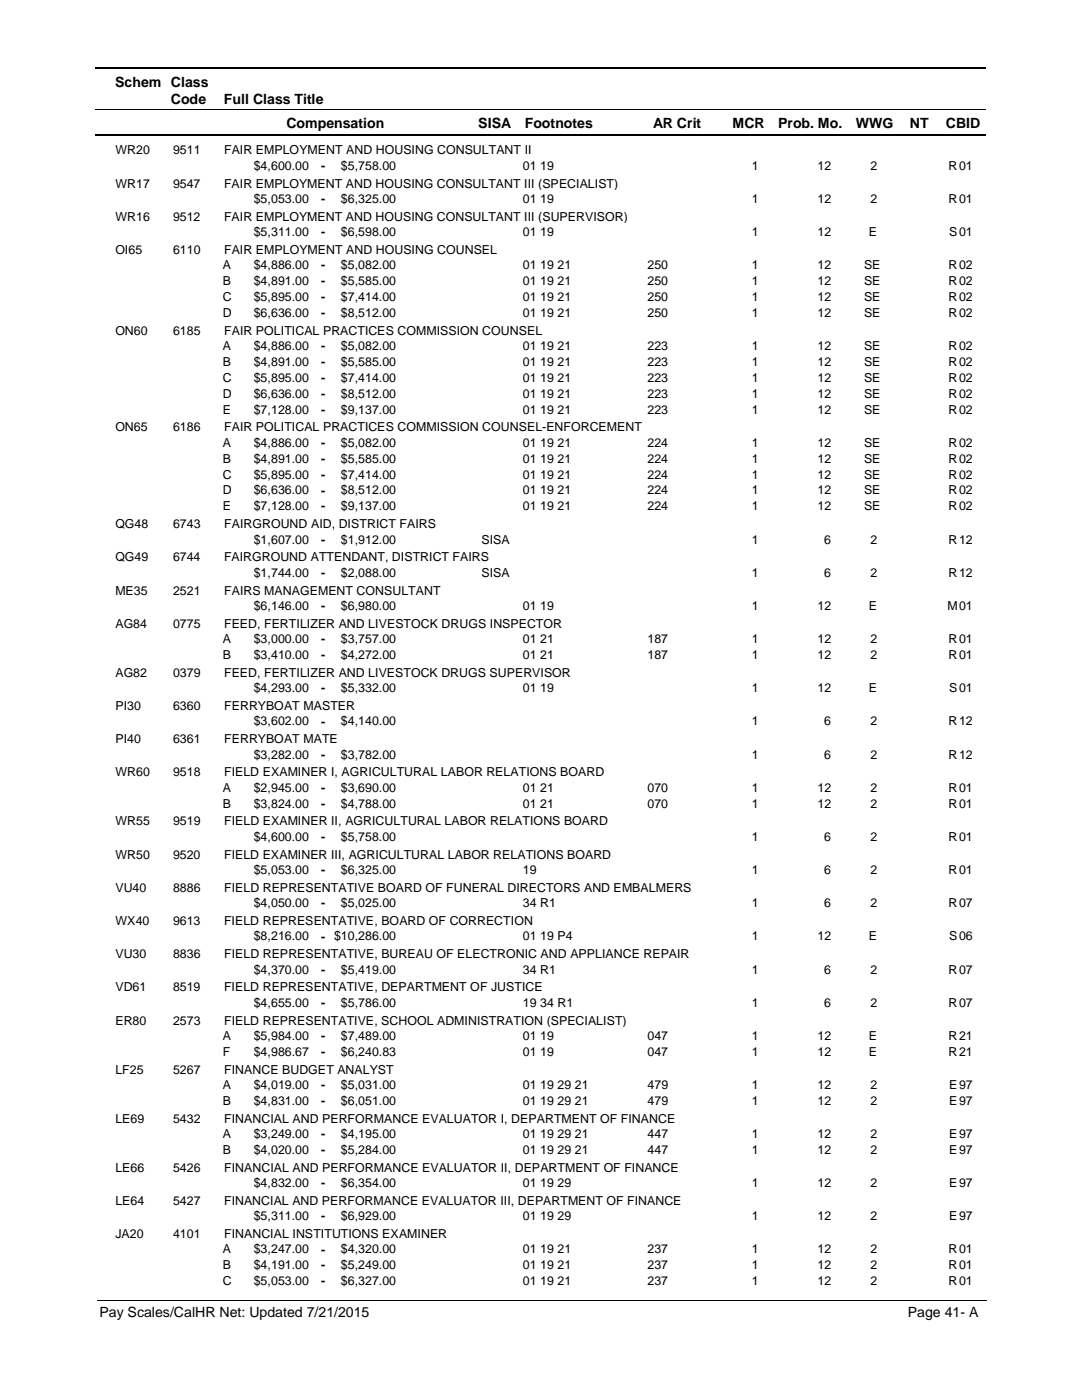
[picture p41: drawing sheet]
<svg xmlns="http://www.w3.org/2000/svg" width="216mm" height="279mm" viewBox="0 0 216 279" stroke-linecap="round" stroke-linejoin="round" font-family="sans-serif">
<defs><g id="words">
<g font-size="2.8">
<text x="23" y="17.3">Schem Class</text>
<text x="34.1" y="20.7">Code</text>
<text x="44.7" y="20.7">Full Class Title</text>
<text x="57.2" y="25.6">Compensation</text>
<text x="95.4" y="25.6">SISA</text>
<text x="104.7" y="25.6">Footnotes</text>
<text x="130.3" y="25.6">AR Crit</text>
<text x="146.2" y="25.6">MCR</text>
<text x="155.3" y="25.6">Prob. Mo.</text>
<text x="170.8" y="25.6">WWG</text>
<text x="181.5" y="25.6">NT</text>
<text x="188.7" y="25.6">CBID</text>
<text x="19.9" y="262.9">Pay Scales/CalHR Net: Updated 7/21/2015</text>
<text x="181.1" y="262.9">Page 41- A</text>
</g>
<g font-size="2.5">
<text x="23" y="30.8">WR20</text>
<text x="34.5" y="30.8">9511</text>
<text x="44.7" y="30.8">FAIR EMPLOYMENT AND HOUSING CONSULTANT II</text>
<text x="50.6" y="33.9">$4,600.00</text>
<text x="64.1" y="33.9">-</text>
<text x="68" y="33.9">$5,758.00</text>
<text x="104.3" y="33.9">01 19</text>
<text x="150" y="33.9">1</text>
<text x="163.1" y="33.9">12</text>
<text x="173.7" y="33.9">2</text>
<text x="189.3" y="33.9">R</text>
<text x="191.4" y="33.9">01</text>
<text x="23" y="37.4">WR17</text>
<text x="34.5" y="37.4">9547</text>
<text x="44.7" y="37.4">FAIR EMPLOYMENT AND HOUSING CONSULTANT III (SPECIALIST)</text>
<text x="50.6" y="40.5">$5,053.00</text>
<text x="64.1" y="40.5">-</text>
<text x="68" y="40.5">$6,325.00</text>
<text x="104.3" y="40.5">01 19</text>
<text x="150" y="40.5">1</text>
<text x="163.1" y="40.5">12</text>
<text x="173.7" y="40.5">2</text>
<text x="189.3" y="40.5">R</text>
<text x="191.4" y="40.5">01</text>
<text x="23" y="44">WR16</text>
<text x="34.5" y="44">9512</text>
<text x="44.7" y="44">FAIR EMPLOYMENT AND HOUSING CONSULTANT III (SUPERVISOR)</text>
<text x="50.6" y="47.1">$5,311.00</text>
<text x="64.1" y="47.1">-</text>
<text x="68" y="47.1">$6,598.00</text>
<text x="104.3" y="47.1">01 19</text>
<text x="150" y="47.1">1</text>
<text x="163.1" y="47.1">12</text>
<text x="173.4" y="47.1">E</text>
<text x="189.4" y="47.1">S</text>
<text x="191.4" y="47.1">01</text>
<text x="23" y="50.7">OI65</text>
<text x="34.5" y="50.7">6110</text>
<text x="44.5" y="53.7">A</text>
<text x="44.7" y="50.7">FAIR EMPLOYMENT AND HOUSING COUNSEL</text>
<text x="50.6" y="53.7">$4,886.00</text>
<text x="64.1" y="53.8">-</text>
<text x="68" y="53.7">$5,082.00</text>
<text x="104.3" y="53.7">01 19 21</text>
<text x="129.2" y="53.7">250</text>
<text x="150" y="53.7">1</text>
<text x="163.1" y="53.7">12</text>
<text x="172.4" y="53.7">SE</text>
<text x="189.3" y="53.7">R</text>
<text x="191.4" y="53.7">02</text>
<text x="44.5" y="56.9">B</text>
<text x="50.6" y="56.9">$4,891.00</text>
<text x="64.1" y="56.9">-</text>
<text x="68" y="56.9">$5,585.00</text>
<text x="104.3" y="56.9">01 19 21</text>
<text x="129.2" y="56.9">250</text>
<text x="150" y="56.9">1</text>
<text x="163.1" y="56.9">12</text>
<text x="172.4" y="56.9">SE</text>
<text x="189.3" y="56.9">R</text>
<text x="191.4" y="56.9">02</text>
<text x="44.5" y="60.1">C</text>
<text x="44.5" y="63.2">D</text>
<text x="50.6" y="60.1">$5,895.00</text>
<text x="50.6" y="63.2">$6,636.00</text>
<text x="64.1" y="60.1">-</text>
<text x="64.1" y="63.3">-</text>
<text x="68" y="60.1">$7,414.00</text>
<text x="68" y="63.2">$8,512.00</text>
<text x="104.3" y="60.1">01 19 21</text>
<text x="104.3" y="63.2">01 19 21</text>
<text x="129.2" y="60.1">250</text>
<text x="129.2" y="63.2">250</text>
<text x="150" y="60.1">1</text>
<text x="150" y="63.2">1</text>
<text x="163.1" y="60.1">12</text>
<text x="163.1" y="63.2">12</text>
<text x="172.4" y="60.1">SE</text>
<text x="172.4" y="63.2">SE</text>
<text x="189.3" y="60.1">R</text>
<text x="189.3" y="63.2">R</text>
<text x="191.4" y="60.1">02</text>
<text x="191.4" y="63.2">02</text>
<text x="23" y="66.8">ON60</text>
<text x="34.5" y="66.8">6185</text>
<text x="44.5" y="69.9">A</text>
<text x="44.7" y="66.8">FAIR POLITICAL PRACTICES COMMISSION COUNSEL</text>
<text x="50.6" y="69.8">$4,886.00</text>
<text x="64.1" y="69.9">-</text>
<text x="68" y="69.8">$5,082.00</text>
<text x="104.3" y="69.8">01 19 21</text>
<text x="129.2" y="69.8">223</text>
<text x="150" y="69.8">1</text>
<text x="163.1" y="69.8">12</text>
<text x="172.4" y="69.8">SE</text>
<text x="189.3" y="69.8">R</text>
<text x="191.4" y="69.8">02</text>
<text x="44.5" y="73">B</text>
<text x="44.5" y="76.2">C</text>
<text x="50.6" y="73">$4,891.00</text>
<text x="50.6" y="76.2">$5,895.00</text>
<text x="64.1" y="73">-</text>
<text x="64.1" y="76.2">-</text>
<text x="68" y="76.2">$7,414.00</text>
<text x="68" y="73">$5,585.00</text>
<text x="104.3" y="76.2">01 19 21</text>
<text x="104.3" y="73">01 19 21</text>
<text x="129.2" y="76.2">223</text>
<text x="129.2" y="73">223</text>
<text x="150" y="73">1</text>
<text x="150" y="76.2">1</text>
<text x="163.1" y="73">12</text>
<text x="163.1" y="76.2">12</text>
<text x="172.4" y="76.2">SE</text>
<text x="172.4" y="73">SE</text>
<text x="189.3" y="73">R</text>
<text x="189.3" y="76.2">R</text>
<text x="191.4" y="73">02</text>
<text x="191.4" y="76.2">02</text>
<text x="44.5" y="79.4">D</text>
<text x="44.5" y="82.5">E</text>
<text x="50.6" y="79.4">$6,636.00</text>
<text x="50.6" y="82.5">$7,128.00</text>
<text x="64.1" y="79.4">-</text>
<text x="64.1" y="82.6">-</text>
<text x="68" y="79.4">$8,512.00</text>
<text x="68" y="82.5">$9,137.00</text>
<text x="104.3" y="79.4">01 19 21</text>
<text x="104.3" y="82.5">01 19 21</text>
<text x="129.2" y="79.4">223</text>
<text x="129.2" y="82.5">223</text>
<text x="150" y="82.5">1</text>
<text x="150" y="79.4">1</text>
<text x="163.1" y="79.4">12</text>
<text x="163.1" y="82.5">12</text>
<text x="172.4" y="79.4">SE</text>
<text x="172.4" y="82.5">SE</text>
<text x="189.3" y="82.5">R</text>
<text x="189.3" y="79.4">R</text>
<text x="191.4" y="79.4">02</text>
<text x="191.4" y="82.5">02</text>
<text x="23" y="86.1">ON65</text>
<text x="34.5" y="86.1">6186</text>
<text x="44.5" y="89.2">A</text>
<text x="44.7" y="86.1">FAIR POLITICAL PRACTICES COMMISSION COUNSEL-ENFORCEMENT</text>
<text x="50.6" y="89.2">$4,886.00</text>
<text x="64.1" y="89.2">-</text>
<text x="68" y="89.2">$5,082.00</text>
<text x="104.3" y="89.2">01 19 21</text>
<text x="129.2" y="89.2">224</text>
<text x="150" y="89.2">1</text>
<text x="163.1" y="89.2">12</text>
<text x="172.4" y="89.2">SE</text>
<text x="189.3" y="89.2">R</text>
<text x="191.4" y="89.2">02</text>
<text x="44.5" y="92.4">B</text>
<text x="44.5" y="95.5">C</text>
<text x="50.6" y="92.4">$4,891.00</text>
<text x="50.6" y="95.5">$5,895.00</text>
<text x="64.1" y="92.4">-</text>
<text x="64.1" y="95.5">-</text>
<text x="68" y="92.4">$5,585.00</text>
<text x="68" y="95.5">$7,414.00</text>
<text x="104.3" y="92.4">01 19 21</text>
<text x="104.3" y="95.5">01 19 21</text>
<text x="129.2" y="92.4">224</text>
<text x="129.2" y="95.5">224</text>
<text x="150" y="92.4">1</text>
<text x="150" y="95.5">1</text>
<text x="163.1" y="92.4">12</text>
<text x="163.1" y="95.5">12</text>
<text x="172.4" y="92.4">SE</text>
<text x="172.4" y="95.5">SE</text>
<text x="189.3" y="92.4">R</text>
<text x="189.3" y="95.5">R</text>
<text x="191.4" y="92.4">02</text>
<text x="191.4" y="95.5">02</text>
<text x="44.5" y="98.7">D</text>
<text x="44.5" y="101.9">E</text>
<text x="50.6" y="98.7">$6,636.00</text>
<text x="50.6" y="101.9">$7,128.00</text>
<text x="64.1" y="98.7">-</text>
<text x="64.1" y="101.9">-</text>
<text x="68" y="98.7">$8,512.00</text>
<text x="68" y="101.9">$9,137.00</text>
<text x="104.3" y="98.7">01 19 21</text>
<text x="104.3" y="101.9">01 19 21</text>
<text x="129.2" y="98.7">224</text>
<text x="129.2" y="101.9">224</text>
<text x="150" y="98.7">1</text>
<text x="150" y="101.9">1</text>
<text x="163.1" y="98.7">12</text>
<text x="163.1" y="101.9">12</text>
<text x="172.4" y="98.7">SE</text>
<text x="172.4" y="101.9">SE</text>
<text x="189.3" y="98.7">R</text>
<text x="189.3" y="101.9">R</text>
<text x="191.4" y="98.7">02</text>
<text x="191.4" y="101.9">02</text>
<text x="23" y="105.4">QG48</text>
<text x="34.5" y="105.4">6743</text>
<text x="44.7" y="105.4">FAIRGROUND AID, DISTRICT FAIRS</text>
<text x="23" y="112.1">QG49</text>
<text x="34.5" y="112.1">6744</text>
<text x="44.7" y="112.1">FAIRGROUND ATTENDANT, DISTRICT FAIRS</text>
<text x="50.6" y="108.5">$1,607.00</text>
<text x="64.1" y="108.5">-</text>
<text x="68" y="108.5">$1,912.00</text>
<text x="96.1" y="108.5">SISA</text>
<text x="150" y="108.5">1</text>
<text x="164.5" y="108.5">6</text>
<text x="173.7" y="108.5">2</text>
<text x="189.3" y="108.5">R</text>
<text x="191.4" y="108.5">12</text>
<text x="23" y="118.7">ME35</text>
<text x="34.5" y="118.7">2521</text>
<text x="44.7" y="118.7">FAIRS MANAGEMENT CONSULTANT</text>
<text x="50.6" y="115.1">$1,744.00</text>
<text x="64.1" y="115.1">-</text>
<text x="68" y="115.1">$2,088.00</text>
<text x="96.1" y="115.1">SISA</text>
<text x="150" y="115.1">1</text>
<text x="164.5" y="115.1">6</text>
<text x="173.7" y="115.1">2</text>
<text x="189.3" y="115.1">R</text>
<text x="191.4" y="115.1">12</text>
<text x="23" y="125.3">AG84</text>
<text x="34.5" y="125.3">0775</text>
<text x="44.7" y="125.3">FEED, FERTILIZER AND LIVESTOCK DRUGS INSPECTOR</text>
<text x="50.6" y="121.7">$6,146.00</text>
<text x="64.1" y="121.8">-</text>
<text x="68" y="121.7">$6,980.00</text>
<text x="104.3" y="121.7">01 19</text>
<text x="150" y="121.7">1</text>
<text x="163.1" y="121.7">12</text>
<text x="173.4" y="121.7">E</text>
<text x="189.1" y="121.7">M</text>
<text x="191.4" y="121.7">01</text>
<text x="44.5" y="131.5">B</text>
<text x="44.5" y="128.3">A</text>
<text x="50.6" y="128.3">$3,000.00</text>
<text x="50.6" y="131.5">$3,410.00</text>
<text x="64.1" y="128.4">-</text>
<text x="64.1" y="131.5">-</text>
<text x="68" y="128.3">$3,757.00</text>
<text x="68" y="131.5">$4,272.00</text>
<text x="104.3" y="128.3">01 21</text>
<text x="104.3" y="131.5">01 21</text>
<text x="129.2" y="128.3">187</text>
<text x="129.2" y="131.5">187</text>
<text x="150" y="128.3">1</text>
<text x="150" y="131.5">1</text>
<text x="163.1" y="128.3">12</text>
<text x="163.1" y="131.5">12</text>
<text x="173.7" y="128.3">2</text>
<text x="173.7" y="131.5">2</text>
<text x="189.3" y="128.3">R</text>
<text x="189.3" y="131.5">R</text>
<text x="191.4" y="128.3">01</text>
<text x="191.4" y="131.5">01</text>
<text x="23" y="135.1">AG82</text>
<text x="34.5" y="135.1">0379</text>
<text x="44.7" y="135.1">FEED, FERTILIZER AND LIVESTOCK DRUGS SUPERVISOR</text>
<text x="23" y="141.7">PI30</text>
<text x="34.5" y="141.7">6360</text>
<text x="44.7" y="141.7">FERRYBOAT MASTER</text>
<text x="50.6" y="138.1">$4,293.00</text>
<text x="64.1" y="138.2">-</text>
<text x="68" y="138.1">$5,332.00</text>
<text x="104.3" y="138.1">01 19</text>
<text x="150" y="138.1">1</text>
<text x="163.1" y="138.1">12</text>
<text x="173.4" y="138.1">E</text>
<text x="189.4" y="138.1">S</text>
<text x="191.4" y="138.1">01</text>
<text x="23" y="148.3">PI40</text>
<text x="34.5" y="148.3">6361</text>
<text x="44.7" y="148.3">FERRYBOAT MATE</text>
<text x="50.6" y="144.8">$3,602.00</text>
<text x="64.1" y="144.8">-</text>
<text x="68" y="144.8">$4,140.00</text>
<text x="150" y="144.8">1</text>
<text x="164.5" y="144.8">6</text>
<text x="173.7" y="144.8">2</text>
<text x="189.3" y="144.8">R</text>
<text x="191.4" y="144.8">12</text>
<text x="23" y="155">WR60</text>
<text x="34.5" y="155">9518</text>
<text x="44.7" y="155">FIELD EXAMINER I, AGRICULTURAL LABOR RELATIONS BOARD</text>
<text x="50.6" y="151.4">$3,282.00</text>
<text x="64.1" y="151.4">-</text>
<text x="68" y="151.4">$3,782.00</text>
<text x="150" y="151.4">1</text>
<text x="164.5" y="151.4">6</text>
<text x="173.7" y="151.4">2</text>
<text x="189.3" y="151.4">R</text>
<text x="191.4" y="151.4">12</text>
<text x="44.5" y="161.2">B</text>
<text x="44.5" y="158">A</text>
<text x="50.6" y="158">$2,945.00</text>
<text x="50.6" y="161.2">$3,824.00</text>
<text x="64.1" y="158">-</text>
<text x="64.1" y="161.2">-</text>
<text x="68" y="158">$3,690.00</text>
<text x="68" y="161.2">$4,788.00</text>
<text x="104.3" y="158">01 21</text>
<text x="104.3" y="161.2">01 21</text>
<text x="129.2" y="158">070</text>
<text x="129.2" y="161.2">070</text>
<text x="150" y="158">1</text>
<text x="150" y="161.2">1</text>
<text x="163.1" y="158">12</text>
<text x="163.1" y="161.2">12</text>
<text x="173.7" y="158">2</text>
<text x="173.7" y="161.2">2</text>
<text x="189.3" y="158">R</text>
<text x="189.3" y="161.2">R</text>
<text x="191.4" y="158">01</text>
<text x="191.4" y="161.2">01</text>
<text x="23" y="164.7">WR55</text>
<text x="34.5" y="164.7">9519</text>
<text x="44.7" y="164.7">FIELD EXAMINER II, AGRICULTURAL LABOR RELATIONS BOARD</text>
<text x="50.6" y="167.8">$4,600.00</text>
<text x="64.1" y="167.8">-</text>
<text x="68" y="167.8">$5,758.00</text>
<text x="150" y="167.8">1</text>
<text x="164.5" y="167.8">6</text>
<text x="173.7" y="167.8">2</text>
<text x="189.3" y="167.8">R</text>
<text x="191.4" y="167.8">01</text>
<text x="23" y="171.4">WR50</text>
<text x="34.5" y="171.4">9520</text>
<text x="44.7" y="171.4">FIELD EXAMINER III, AGRICULTURAL LABOR RELATIONS BOARD</text>
<text x="23" y="178">VU40</text>
<text x="34.5" y="178">8886</text>
<text x="44.7" y="178">FIELD REPRESENTATIVE BOARD OF FUNERAL DIRECTORS AND EMBALMERS</text>
<text x="50.6" y="174.4">$5,053.00</text>
<text x="64.1" y="174.5">-</text>
<text x="68" y="174.4">$6,325.00</text>
<text x="104.3" y="174.4">19</text>
<text x="150" y="174.4">1</text>
<text x="164.5" y="174.4">6</text>
<text x="173.7" y="174.4">2</text>
<text x="189.3" y="174.4">R</text>
<text x="191.4" y="174.4">01</text>
<text x="23" y="184.6">WX40</text>
<text x="34.5" y="184.6">9613</text>
<text x="44.7" y="184.6">FIELD REPRESENTATIVE, BOARD OF CORRECTION</text>
<text x="50.6" y="181">$4,050.00</text>
<text x="64.1" y="181.1">-</text>
<text x="68" y="181">$5,025.00</text>
<text x="104.3" y="181">34 R1</text>
<text x="150" y="181">1</text>
<text x="164.5" y="181">6</text>
<text x="173.7" y="181">2</text>
<text x="189.3" y="181">R</text>
<text x="191.4" y="181">07</text>
<text x="23" y="191.2">VU30</text>
<text x="34.5" y="191.2">8836</text>
<text x="44.7" y="191.2">FIELD REPRESENTATIVE, BUREAU OF ELECTRONIC AND APPLIANCE REPAIR</text>
<text x="50.6" y="187.7">$8,216.00</text>
<text x="64.1" y="187.7">- $10,286.00</text>
<text x="104.3" y="187.7">01 19 P4</text>
<text x="150" y="187.7">1</text>
<text x="163.1" y="187.7">12</text>
<text x="173.4" y="187.7">E</text>
<text x="189.4" y="187.7">S</text>
<text x="191.4" y="187.7">06</text>
<text x="23" y="197.9">VD61</text>
<text x="34.5" y="197.9">8519</text>
<text x="44.7" y="197.9">FIELD REPRESENTATIVE, DEPARTMENT OF JUSTICE</text>
<text x="50.6" y="194.3">$4,370.00</text>
<text x="64.1" y="194.3">-</text>
<text x="68" y="194.3">$5,419.00</text>
<text x="104.3" y="194.3">34 R1</text>
<text x="150" y="194.3">1</text>
<text x="164.5" y="194.3">6</text>
<text x="173.7" y="194.3">2</text>
<text x="189.3" y="194.3">R</text>
<text x="191.4" y="194.3">07</text>
<text x="50.6" y="200.9">$4,655.00</text>
<text x="64.1" y="200.9">-</text>
<text x="68" y="200.9">$5,786.00</text>
<text x="104.3" y="200.9">19 34 R1</text>
<text x="150" y="200.9">1</text>
<text x="164.5" y="200.9">6</text>
<text x="173.7" y="200.9">2</text>
<text x="189.3" y="200.9">R</text>
<text x="191.4" y="200.9">07</text>
<text x="23" y="204.5">ER80</text>
<text x="34.5" y="204.5">2573</text>
<text x="44.5" y="207.5">A</text>
<text x="44.7" y="204.5">FIELD REPRESENTATIVE, SCHOOL ADMINISTRATION (SPECIALIST)</text>
<text x="50.6" y="207.5">$5,984.00</text>
<text x="64.1" y="207.6">-</text>
<text x="68" y="207.5">$7,489.00</text>
<text x="104.3" y="207.5">01 19</text>
<text x="129.2" y="207.5">047</text>
<text x="150" y="207.5">1</text>
<text x="163.1" y="207.5">12</text>
<text x="173.4" y="207.5">E</text>
<text x="189.3" y="207.5">R</text>
<text x="191.4" y="207.5">21</text>
<text x="23" y="214.3">LF25</text>
<text x="34.5" y="214.3">5267</text>
<text x="44.5" y="210.7">F</text>
<text x="44.7" y="214.3">FINANCE BUDGET ANALYST</text>
<text x="50.6" y="210.7">$4,986.67</text>
<text x="64.1" y="210.7">-</text>
<text x="68" y="210.7">$6,240.83</text>
<text x="104.3" y="210.7">01 19</text>
<text x="129.2" y="210.7">047</text>
<text x="150" y="210.7">1</text>
<text x="163.1" y="210.7">12</text>
<text x="173.4" y="210.7">E</text>
<text x="189.3" y="210.7">R</text>
<text x="191.4" y="210.7">21</text>
<text x="44.5" y="217.3">A</text>
<text x="44.5" y="220.5">B</text>
<text x="50.6" y="217.3">$4,019.00</text>
<text x="50.6" y="220.5">$4,831.00</text>
<text x="64.1" y="217.4">-</text>
<text x="64.1" y="220.5">-</text>
<text x="68" y="217.3">$5,031.00</text>
<text x="68" y="220.5">$6,051.00</text>
<text x="104.3" y="217.3">01 19 29 21</text>
<text x="104.3" y="220.5">01 19 29 21</text>
<text x="129.2" y="217.3">479</text>
<text x="129.2" y="220.5">479</text>
<text x="150" y="217.3">1</text>
<text x="150" y="220.5">1</text>
<text x="163.1" y="217.3">12</text>
<text x="163.1" y="220.5">12</text>
<text x="173.7" y="217.3">2</text>
<text x="173.7" y="220.5">2</text>
<text x="189.4" y="217.3">E</text>
<text x="189.4" y="220.5">E</text>
<text x="191.4" y="217.3">97</text>
<text x="191.4" y="220.5">97</text>
<text x="23" y="224.1">LE69</text>
<text x="34.5" y="224.1">5432</text>
<text x="44.5" y="227.1">A</text>
<text x="44.7" y="224.1">FINANCIAL AND PERFORMANCE EVALUATOR I, DEPARTMENT OF FINANCE</text>
<text x="50.6" y="227.1">$3,249.00</text>
<text x="64.1" y="227.1">-</text>
<text x="68" y="227.1">$4,195.00</text>
<text x="104.3" y="227.1">01 19 29 21</text>
<text x="129.2" y="227.1">447</text>
<text x="150" y="227.1">1</text>
<text x="163.1" y="227.1">12</text>
<text x="173.7" y="227.1">2</text>
<text x="189.4" y="227.1">E</text>
<text x="191.4" y="227.1">97</text>
<text x="23" y="233.8">LE66</text>
<text x="34.5" y="233.8">5426</text>
<text x="44.5" y="230.3">B</text>
<text x="44.7" y="233.8">FINANCIAL AND PERFORMANCE EVALUATOR II, DEPARTMENT OF FINANCE</text>
<text x="50.6" y="230.3">$4,020.00</text>
<text x="64.1" y="230.3">-</text>
<text x="68" y="230.3">$5,284.00</text>
<text x="104.3" y="230.3">01 19 29 21</text>
<text x="129.2" y="230.3">447</text>
<text x="150" y="230.3">1</text>
<text x="163.1" y="230.3">12</text>
<text x="173.7" y="230.3">2</text>
<text x="189.4" y="230.3">E</text>
<text x="191.4" y="230.3">97</text>
<text x="50.6" y="236.9">$4,832.00</text>
<text x="64.1" y="236.9">-</text>
<text x="68" y="236.9">$6,354.00</text>
<text x="104.3" y="236.9">01 19 29</text>
<text x="150" y="236.9">1</text>
<text x="163.1" y="236.9">12</text>
<text x="173.7" y="236.9">2</text>
<text x="189.4" y="236.9">E</text>
<text x="191.4" y="236.9">97</text>
<text x="23" y="240.5">LE64</text>
<text x="34.5" y="240.5">5427</text>
<text x="44.7" y="240.5">FINANCIAL AND PERFORMANCE EVALUATOR III, DEPARTMENT OF FINANCE</text>
<text x="50.6" y="243.5">$5,311.00</text>
<text x="64.1" y="243.6">-</text>
<text x="68" y="243.5">$6,929.00</text>
<text x="104.3" y="243.5">01 19 29</text>
<text x="150" y="243.5">1</text>
<text x="163.1" y="243.5">12</text>
<text x="173.7" y="243.5">2</text>
<text x="189.4" y="243.5">E</text>
<text x="191.4" y="243.5">97</text>
<text x="23" y="247.1">JA20</text>
<text x="34.5" y="247.1">4101</text>
<text x="44.5" y="250.1">A</text>
<text x="44.7" y="247.1">FINANCIAL INSTITUTIONS EXAMINER</text>
<text x="50.6" y="250.1">$3,247.00</text>
<text x="64.1" y="250.2">-</text>
<text x="68" y="250.1">$4,320.00</text>
<text x="104.3" y="250.1">01 19 21</text>
<text x="129.2" y="250.1">237</text>
<text x="150" y="250.1">1</text>
<text x="163.1" y="250.1">12</text>
<text x="173.7" y="250.1">2</text>
<text x="189.3" y="250.1">R</text>
<text x="191.4" y="250.1">01</text>
<text x="44.5" y="253.3">B</text>
<text x="44.5" y="256.5">C</text>
<text x="50.6" y="253.3">$4,191.00</text>
<text x="50.6" y="256.5">$5,053.00</text>
<text x="64.1" y="253.3">-</text>
<text x="64.1" y="256.5">-</text>
<text x="68" y="253.3">$5,249.00</text>
<text x="68" y="256.5">$6,327.00</text>
<text x="104.3" y="253.3">01 19 21</text>
<text x="104.3" y="256.5">01 19 21</text>
<text x="129.2" y="253.3">237</text>
<text x="129.2" y="256.5">237</text>
<text x="150" y="253.3">1</text>
<text x="150" y="256.5">1</text>
<text x="163.1" y="253.3">12</text>
<text x="163.1" y="256.5">12</text>
<text x="173.7" y="253.3">2</text>
<text x="173.7" y="256.5">2</text>
<text x="189.3" y="253.3">R</text>
<text x="189.3" y="256.5">R</text>
<text x="191.4" y="253.3">01</text>
<text x="191.4" y="256.5">01</text>
</g>
</g></defs>
<path d="M19 13.5h177.8M19 27h177.8" fill="none" stroke="#000" stroke-width=".36"/>
<path d="M19 21.8h177.8" fill="none" stroke="#000" stroke-width=".2"/>
<g fill="#fff">
<path d="M46.9 31.2h16.3v3h-16.3z"/>
<path d="M191 31.2h4.2v3h-4.2z"/>
<path d="M46.9 37.8h16.3v3h-16.3z"/>
<path d="M191 37.8h4.2v3h-4.2z"/>
<path d="M46.9 44.5h16.3v3h-16.3z"/>
<path d="M191 44.5h4.2v3h-4.2z"/>
<path d="M46.9 51.1h16.3v3h-16.3z"/>
<path d="M191 51.1h4.2v3h-4.2z"/>
<path d="M46.9 54.3h16.3v3h-16.3z"/>
<path d="M191 54.3h4.2v3h-4.2z"/>
<path d="M46.9 57.4h16.3v3h-16.3z"/>
<path d="M191 57.4h4.2v3h-4.2z"/>
<path d="M46.9 60.6h16.3v3h-16.3z"/>
<path d="M191 60.6h4.2v3h-4.2z"/>
<path d="M46.9 67.2h16.3v3h-16.3z"/>
<path d="M191 67.2h4.2v3h-4.2z"/>
<path d="M46.9 70.4h16.3v3h-16.3z"/>
<path d="M191 70.4h4.2v3h-4.2z"/>
<path d="M46.9 73.6h16.3v2.9h-16.3z"/>
<path d="M191 73.6h4.2v2.9h-4.2z"/>
<path d="M46.9 76.8h16.3v2.9h-16.3z"/>
<path d="M191 76.8h4.2v2.9h-4.2z"/>
<path d="M46.9 79.9h16.3v3h-16.3z"/>
<path d="M191 79.9h4.2v3h-4.2z"/>
<path d="M46.9 86.6h16.3v2.9h-16.3z"/>
<path d="M191 86.6h4.2v2.9h-4.2z"/>
<path d="M46.9 89.7h16.3v3h-16.3z"/>
<path d="M191 89.7h4.2v3h-4.2z"/>
<path d="M46.9 92.9h16.3v3h-16.3z"/>
<path d="M191 92.9h4.2v3h-4.2z"/>
<path d="M46.9 96.1h16.3v2.9h-16.3z"/>
<path d="M191 96.1h4.2v2.9h-4.2z"/>
<path d="M46.9 99.2h16.3v3h-16.3z"/>
<path d="M191 99.2h4.2v3h-4.2z"/>
<path d="M46.9 105.9h16.3v2.9h-16.3z"/>
<path d="M191 105.9h4.2v2.9h-4.2z"/>
<path d="M46.9 112.5h16.3v2.9h-16.3z"/>
<path d="M191 112.5h4.2v2.9h-4.2z"/>
<path d="M46.9 119.1h16.3v3h-16.3z"/>
<path d="M191 119.1h4.2v3h-4.2z"/>
<path d="M46.9 125.7h16.3v3h-16.3z"/>
<path d="M191 125.7h4.2v3h-4.2z"/>
<path d="M46.9 128.9h16.3v3h-16.3z"/>
<path d="M191 128.9h4.2v3h-4.2z"/>
<path d="M46.9 135.5h16.3v3h-16.3z"/>
<path d="M191 135.5h4.2v3h-4.2z"/>
<path d="M46.9 142.1h16.3v3h-16.3z"/>
<path d="M191 142.1h4.2v3h-4.2z"/>
<path d="M46.9 148.8h16.3v2.9h-16.3z"/>
<path d="M191 148.8h4.2v2.9h-4.2z"/>
<path d="M46.9 155.4h16.3v2.9h-16.3z"/>
<path d="M191 155.4h4.2v2.9h-4.2z"/>
<path d="M46.9 158.5h16.3v3h-16.3z"/>
<path d="M191 158.5h4.2v3h-4.2z"/>
<path d="M46.9 165.2h16.3v2.9h-16.3z"/>
<path d="M191 165.2h4.2v2.9h-4.2z"/>
<path d="M46.9 171.8h16.3v3h-16.3z"/>
<path d="M191 171.8h4.2v3h-4.2z"/>
<path d="M46.9 178.4h16.3v3h-16.3z"/>
<path d="M191 178.4h4.2v3h-4.2z"/>
<path d="M46.9 185h16.3v3h-16.3z"/>
<path d="M191 185h4.2v3h-4.2z"/>
<path d="M46.9 191.7h16.3v2.9h-16.3z"/>
<path d="M191 191.7h4.2v2.9h-4.2z"/>
<path d="M46.9 198.3h16.3v3h-16.3z"/>
<path d="M191 198.3h4.2v3h-4.2z"/>
<path d="M46.9 204.9h16.3v3h-16.3z"/>
<path d="M191 204.9h4.2v3h-4.2z"/>
<path d="M46.9 208.1h16.3v3h-16.3z"/>
<path d="M191 208.1h4.2v3h-4.2z"/>
<path d="M46.9 214.7h16.3v3h-16.3z"/>
<path d="M191 214.7h4.2v3h-4.2z"/>
<path d="M46.9 217.9h16.3v3h-16.3z"/>
<path d="M191 217.9h4.2v3h-4.2z"/>
<path d="M46.9 224.5h16.3v3h-16.3z"/>
<path d="M191 224.5h4.2v3h-4.2z"/>
<path d="M46.9 227.6h16.3v3h-16.3z"/>
<path d="M191 227.6h4.2v3h-4.2z"/>
<path d="M46.9 234.3h16.3v3h-16.3z"/>
<path d="M191 234.3h4.2v3h-4.2z"/>
<path d="M46.9 240.9h16.3v3h-16.3z"/>
<path d="M191 240.9h4.2v3h-4.2z"/>
<path d="M46.9 247.5h16.3v3h-16.3z"/>
<path d="M191 247.5h4.2v3h-4.2z"/>
<path d="M46.9 250.7h16.3v3h-16.3z"/>
<path d="M191 250.7h4.2v3h-4.2z"/>
<path d="M46.9 253.9h16.3v2.9h-16.3z"/>
<path d="M191 253.9h4.2v2.9h-4.2z"/>
</g>
<path d="M19.4 259.6h177.4" fill="none" stroke="#000" stroke-width=".2"/>
<use href="#words"/>
</svg>
